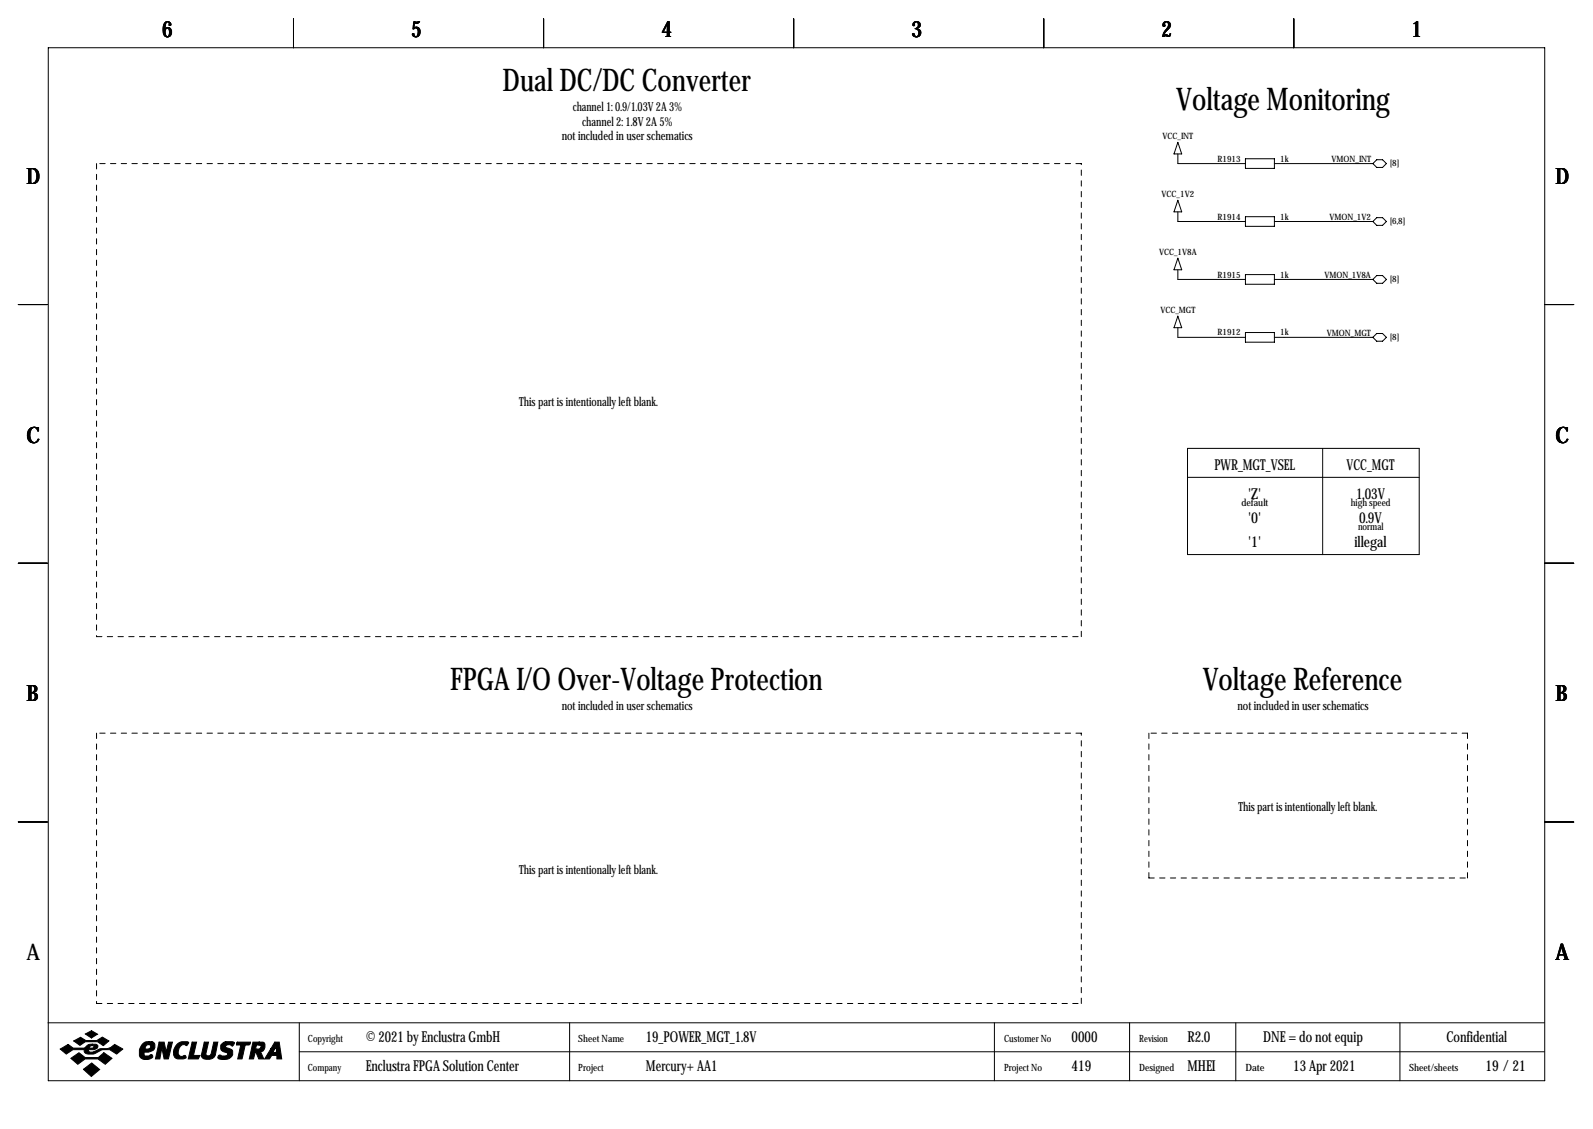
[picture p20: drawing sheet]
<svg xmlns="http://www.w3.org/2000/svg" width="419mm" height="297mm" viewBox="0 0 419 297" stroke-linecap="round" stroke-linejoin="round" font-family="sans-serif">
<defs><g id="words">
<g font-size="8.2">
<text x="132.2" y="24">Dual DC/DC Converter</text>
<text x="309.5" y="29.1">Voltage Monitoring</text>
<text x="118.4" y="181.5">FPGA I/O Over-Voltage Protection</text>
<text x="316.4" y="181.5">Voltage Reference</text>
</g>
<g font-size="5.9">
<text x="42.7" y="9.8">6</text>
<text x="108.2" y="9.8">5</text>
<text x="174" y="9.8">4</text>
<text x="239.8" y="9.8">3</text>
<text x="305.6" y="9.8">2</text>
<text x="371.3" y="9.8">1</text>
<text x="7" y="48.4">D</text>
<text x="409.2" y="48.4">D</text>
<text x="7" y="116.4">C</text>
<text x="409.2" y="116.4">C</text>
<text x="7" y="184.5">B</text>
<text x="409.2" y="184.5">B</text>
<text x="7" y="252.6">A</text>
<text x="409.2" y="252.6">A</text>
</g>
<g font-size="4">
<text x="319.5" y="123.6">PWR_MGT_VSEL</text>
<text x="354.3" y="123.6">VCC_MGT</text>
<text x="328.4" y="131.2">'Z'</text>
<text x="356.8" y="131.2">1.03V</text>
<text x="328.4" y="137.6">'0'</text>
<text x="357.6" y="137.6">0.9V</text>
<text x="328.4" y="143.9">'1'</text>
<text x="356.4" y="143.9">illegal</text>
<text x="96.3" y="274.2">© 2021 by Enclustra GmbH</text>
<text x="169.9" y="274.2">19_POWER_MGT_1.8V</text>
<text x="281.9" y="274.2">0000</text>
<text x="312.4" y="274.2">R2.0</text>
<text x="332.3" y="274.2">DNE = do not equip</text>
<text x="380.5" y="274.2">Confidential</text>
<text x="96.3" y="281.8">Enclustra FPGA Solution Center</text>
<text x="169.9" y="281.8">Mercury+ AA1</text>
<text x="281.9" y="281.8">419</text>
<text x="312.4" y="281.8">MHEI</text>
<text x="340.3" y="281.8">13 Apr 2021</text>
<text x="390.9" y="281.8">19 / 21</text>
</g>
<g font-size="3.3">
<text x="150.7" y="29.3">channel 1: 0.9/1.03V 2A 3%</text>
<text x="153.2" y="33.1">channel 2: 1.8V 2A 5%</text>
<text x="147.8" y="36.9">not included in user schematics</text>
<text x="136.6" y="106.8">This part is intentionally left blank.</text>
<text x="147.8" y="186.8">not included in user schematics</text>
<text x="325.6" y="186.8">not included in user schematics</text>
<text x="325.8" y="213.5">This part is intentionally left blank.</text>
<text x="136.6" y="230">This part is intentionally left blank.</text>
</g>
<g font-size="2.6">
<text x="326.6" y="133.1">default</text>
<text x="355.4" y="133.1">high speed</text>
<text x="357.3" y="139.5">normal</text>
<text x="81" y="274.2">Copyright</text>
<text x="152.1" y="274.2">Sheet Name</text>
<text x="264.2" y="274.2">Customer No</text>
<text x="299.7" y="274.2">Revision</text>
<text x="81" y="281.8">Company</text>
<text x="152.1" y="281.8">Project</text>
<text x="264.2" y="281.8">Project No</text>
<text x="299.7" y="281.8">Designed</text>
<text x="327.7" y="281.8">Date</text>
<text x="370.7" y="281.8">Sheet/sheets</text>
</g>
<g font-size="2.3">
<text x="305.9" y="36.7">VCC_INT</text>
<text x="320.3" y="42.5">R1913</text>
<text x="336.8" y="42.5">1k</text>
<text x="350.3" y="42.6">VMON_INT</text>
<text x="365.6" y="43.8">[8]</text>
<text x="305.6" y="51.9">VCC_1V2</text>
<text x="320.3" y="57.8">R1914</text>
<text x="336.8" y="57.8">1k</text>
<text x="349.8" y="57.9">VMON_1V2</text>
<text x="365.6" y="59">[6,8]</text>
<text x="305" y="67.2">VCC_1V8A</text>
<text x="320.3" y="73">R1915</text>
<text x="336.8" y="73">1k</text>
<text x="348.4" y="73.1">VMON_1V8A</text>
<text x="365.6" y="74.3">[8]</text>
<text x="305.3" y="82.4">VCC_MGT</text>
<text x="320.3" y="88.3">R1912</text>
<text x="336.8" y="88.3">1k</text>
<text x="349.1" y="88.4">VMON_MGT</text>
<text x="365.6" y="89.5">[8]</text>
</g>
</g></defs>
<g fill="none" stroke="#000" stroke-width=".26">
<path d="M12.7 12.6h393.7v271.7h-393.7zM77.2 4.9v7.7M143 4.9v7.7M208.8 4.9v7.7M274.6 4.9v7.7M340.4 4.9v7.7M309.9 37.5l1 3h-2zM309.9 55.7v2.6h17.8M309.9 40.5v2.5h17.8M309.9 52.7l1 3h-2zM327.7 41.8h7.6v2.5h-7.6zM327.7 57h7.6v2.5h-7.6z"/>
<path d="M335.3 58.3h25.9M335.3 43h25.9M362.2 57.3h1.5l1 1-1 1h-1.5l-1-1zM362.2 42h1.5l1 1-1 1.1h-1.5l-1-1.1zM309.9 71v2.5h17.8M309.9 67.9l1 3.1h-2zM327.7 72.2h7.6v2.6h-7.6zM335.3 73.5h25.9M362.2 72.5h1.5l1 1-1 1h-1.5l-1-1zM4.8 80.1h7.6M309.9 86.2v2.6h17.8M309.9 83.2l1 3h-2z"/>
<path d="M327.7 87.5h7.6v2.5h-7.6zM335.3 88.8h25.9M362.2 87.7h1.5l1 1.1-1 1h-1.5l-1-1zM406.4 80.1h7.6M312.4 118h61v27.9h-61zM348 118v27.9M312.4 125.6h61M4.8 148.2h7.6M406.4 148.2h7.6M4.8 216.3h7.6M406.4 216.3h7.6M12.6 269.1h393.7"/>
<path d="M78.7 269.1v15.2M78.7 276.7h327.6M149.9 269.1v15.2M261.6 269.1v15.2M297.2 269.1v15.2M325.1 269.1v15.2M368.3 269.1v15.2"/>
</g>
<g fill="#000" stroke="#000" stroke-width=".26">
<path d="M15.8 276l2.1-1.2 1.4 1h2.8l.3-.2a1.77 1.77 0 0 1 1.9-.9v.4l-.6 .2-.2 .5h.9l.3-.3-.2-.4h-.2v-.4l1.1 .1 .4 .3a.92 .92 0 0 1-1 1.1h-1.4l-.1 .1 .1 .4a3.7 3.7 0 0 0 3-.8 4 4 0 0 0 3.8-1.1l2.1 1.2-1.6 1.3a4 4 0 0 0-5.5-.2 2.66 2.66 0 0 1-2.9-.2l-.1-.7h-3l-1.8 1.1zM19.4 273.9l1.8-1 1.4 .9h2.9l1.4-.9 1.8 1-1.5 1.2-1.5-1h-3.2l-1.5 .9zM22.5 272l1.6-.8 1.6 .9-1.6 1zM18.6 278.4l2.2-1.4 1.6 1.2h3.5l1.4-1.2 2.2 1.4-1.8 1.6-1.9-1.4h-3.4l-1.9 1.4zM37.4 274.7a1.75 1.75 0 0 1 1.8-.6v.7a.82 .82 0 0 0-.8 1.2h.6a.6 .6 0 0 0 .6-.5 .6 .6 0 0 0-.4-.7v-.7h.8l.5 .3a1.61 1.61 0 0 1 0 1.7 1.61 1.61 0 0 1-1.5 .7h-1v.9l1.1 .1 .7-.4 .4 .4a1.06 1.06 0 0 1-1.3 1 1.82 1.82 0 0 1-2.2-1.1 3.5 3.5 0 0 1 .7-3zM41.9 274.2h1.3l.5 2.6 .6-2.6h1.1l-1.1 4.4h-1.1l-.6-2.9-.5 2.9h-1.2zM46.7 274.6a2.78 2.78 0 0 1 2.9-.4l-.4 .9a1.32 1.32 0 0 0-2.1 .8l-.2 .8a.98 .98 0 0 0 1.1 1.2 .55 .55 0 0 1 .6-.2 .55 .55 0 0 1 .4 .6l-.7 .3h-1.6a1.79 1.79 0 0 1-.8-2.7zM50.5 274.2h1.2l-.8 3.5h1.7l-.4 .9h-2.7zM53.7 274.2h1.2l-.7 3.1a.73 .73 0 0 0 .7 .5 .73 .73 0 0 0 .7-.6l.6-3h1.1l-.7 3.4a2.15 2.15 0 0 1-3.6 .2zM58.3 274.7l.5-.4 .6-.2h1.8l.5 .2-.4 .8h-.3a.94 .94 0 0 0-1.7 .3l1.7 .8a1.71 1.71 0 0 1-.1 1.8 1.71 1.71 0 0 1-1.7 .8h-.8a.73 .73 0 0 1-1-.8 .46 .46 0 0 1 .3-.4 .46 .46 0 0 1 .5 .1l1 .1a.52 .52 0 0 0 .6-.2 .52 .52 0 0 0-.2-.7 1.39 1.39 0 0 1-1.4-.6 1.39 1.39 0 0 1 .1-1.6zM62.2 274.4l.2-.2h3.5l-.1 .4-.3 .3h-1l-.8 3.7h-1.2l.8-3.7h-1.1zM66.5 274.2h1.7v.7h-.7l-.2 1.1h.9l.3-.3a.44 .44 0 0 0 .1-.5 .44 .44 0 0 0-.4-.3v-.7h1l.5 .5v.9a1.03 1.03 0 0 1-1.2 1l.9 2h-1.3l-.8-1.8h-.1l-.5 1.8h-1.1z"/>
<path d="M72.3 274.2h1.2l.6 4.4h-1.3v-.9h-1.3l-.6 .9h-1.3l1.7-2.7h1l-.4 .8 .2 .2h.4l.2-.2v-1.5l-.4 .7h-1zM21.9 281.3l2.2-1.6 2.1 1.7-2.2 1.8z"/>
</g>
<path d="M25.4 43v124.5M284.5 43h-259.1M25.4 167.5h259.1M284.5 167.5v-124.5M25.4 192.9v71.1M284.5 192.9h-259.1M302.3 192.9v38.1M386.1 192.9h-83.8M302.3 231h83.8M386.1 231v-38.1M25.4 264h259.1M284.5 264v-71.1" fill="none" stroke="#000" stroke-width=".26" stroke-dasharray="1.4 1.4"/>
<use href="#words"/>
</svg>
